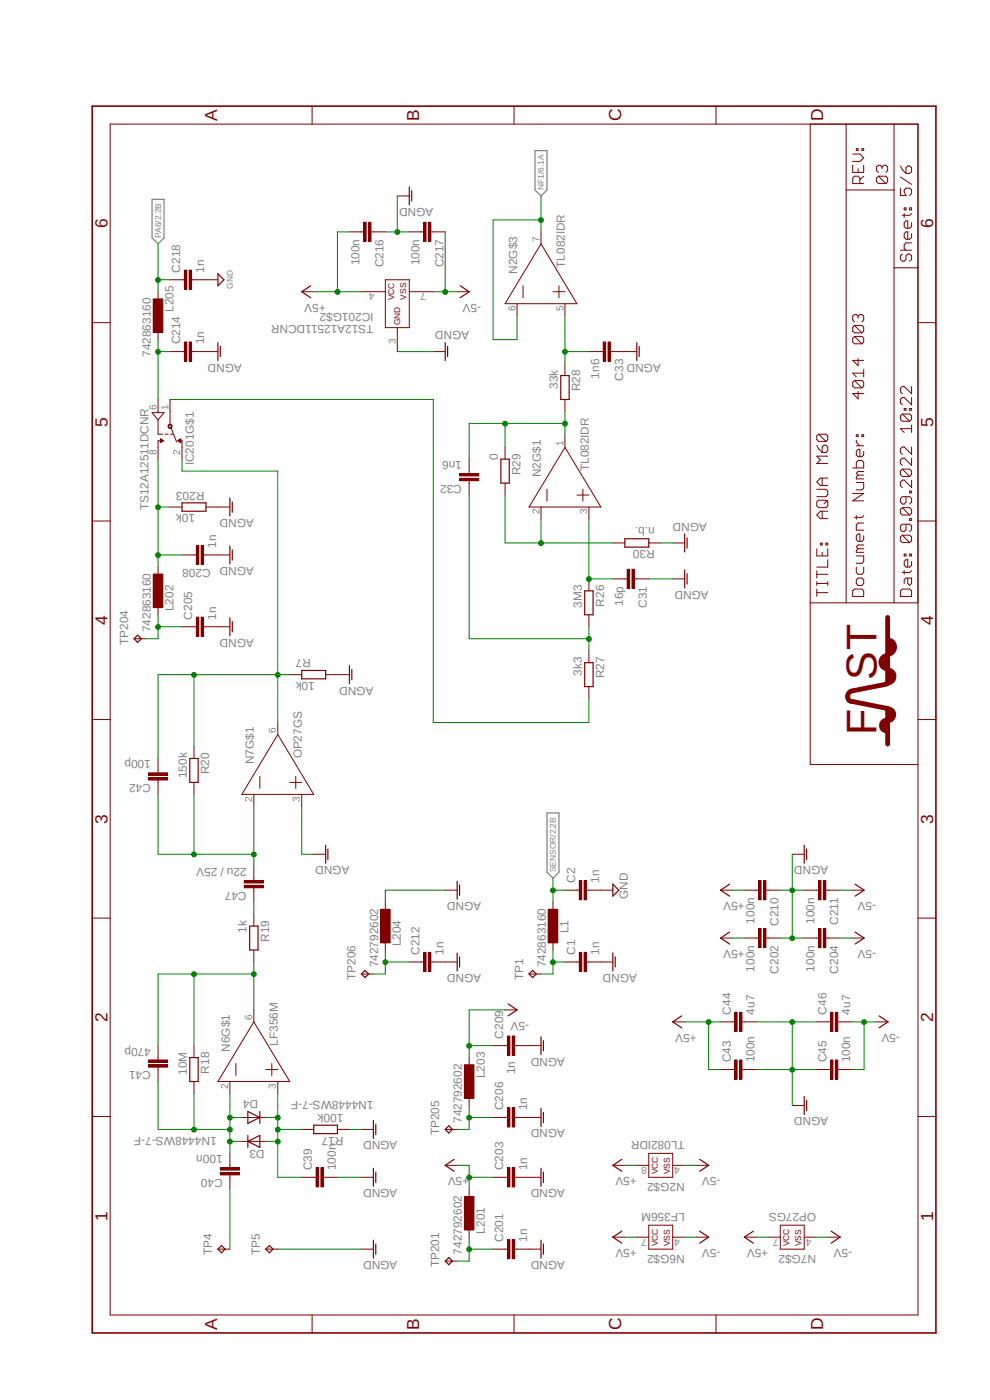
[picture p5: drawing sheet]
<svg xmlns="http://www.w3.org/2000/svg" width="210mm" height="297mm" viewBox="0 0 210 297" stroke-linecap="round" stroke-linejoin="round" font-family="sans-serif">
<defs><g id="words">
<text font-size="9.1" fill="#800000" x="186" y="155.8" transform="rotate(-90 186 155.8)">F ST</text>
<g font-size="3.7" fill="#800000">
<text x="46.1" y="25.7" transform="rotate(-90 46.1 25.7)">A</text>
<text x="88.9" y="25.7" transform="rotate(-90 88.9 25.7)">B</text>
<text x="131.8" y="25.7" transform="rotate(-90 131.8 25.7)">C</text>
<text x="174.6" y="25.7" transform="rotate(-90 174.6 25.7)">D</text>
<text x="22.8" y="48.4" transform="rotate(-90 22.8 48.4)">6</text>
<text x="198" y="48.4" transform="rotate(-90 198 48.4)">6</text>
<text x="22.8" y="90.5" transform="rotate(-90 22.8 90.5)">5</text>
<text x="198" y="90.5" transform="rotate(-90 198 90.5)">5</text>
<text x="22.8" y="132.6" transform="rotate(-90 22.8 132.6)">4</text>
<text x="198" y="132.6" transform="rotate(-90 198 132.6)">4</text>
<text x="22.8" y="174.7" transform="rotate(-90 22.8 174.7)">3</text>
<text x="198" y="174.7" transform="rotate(-90 198 174.7)">3</text>
<text x="22.8" y="216.8" transform="rotate(-90 22.8 216.8)">2</text>
<text x="198" y="216.8" transform="rotate(-90 198 216.8)">2</text>
<text x="22.8" y="259" transform="rotate(-90 22.8 259)">1</text>
<text x="198" y="259" transform="rotate(-90 198 259)">1</text>
<text x="46.1" y="282.1" transform="rotate(-90 46.1 282.1)">A</text>
<text x="88.9" y="282.1" transform="rotate(-90 88.9 282.1)">B</text>
<text x="131.8" y="282.2" transform="rotate(-90 131.8 282.2)">C</text>
<text x="174.6" y="282.2" transform="rotate(-90 174.6 282.2)">D</text>
</g>
<g font-size="2.5" fill="#808080">
<text x="91.9" y="44.1" transform="rotate(-180 91.9 44.1)">AGND</text>
<text x="38.2" y="57.8" transform="rotate(-90 38.2 57.8)">C218</text>
<text x="43.3" y="57.8" transform="rotate(-90 43.3 57.8)">1n</text>
<text x="76.3" y="56.3" transform="rotate(-90 76.3 56.3)">100n</text>
<text x="81.4" y="56.7" transform="rotate(-90 81.4 56.7)">C216</text>
<text x="89" y="56.3" transform="rotate(-90 89 56.3)">100n</text>
<text x="94.1" y="56.7" transform="rotate(-90 94.1 56.7)">C217</text>
<text x="109.7" y="58.1" transform="rotate(-90 109.7 58.1)">N2G$3</text>
<text x="119.8" y="56.8" transform="rotate(-90 119.8 56.8)">TL082IDR</text>
<text x="69.1" y="64.4" transform="rotate(-180 69.1 64.4)">+5V</text>
<text x="102.1" y="64.4" transform="rotate(-180 102.1 64.4)">-5V</text>
<text x="36.8" y="66.2" transform="rotate(-90 36.8 66.2)">L205</text>
<text x="79.2" y="69" transform="rotate(-180 79.2 69)">TS12A12511DCNR</text>
<text x="79.2" y="66.5" transform="rotate(-180 79.2 66.5)">IC201G$2</text>
<text x="99.5" y="70.3" transform="rotate(-180 99.5 70.3)">AGND</text>
<text x="32" y="75.7" transform="rotate(-90 32 75.7)">742863160</text>
<text x="38.2" y="73.1" transform="rotate(-90 38.2 73.1)">C214</text>
<text x="43.3" y="73.1" transform="rotate(-90 43.3 73.1)">1n</text>
<text x="51.3" y="77.1" transform="rotate(-180 51.3 77.1)">AGND</text>
<text x="140.2" y="77.1" transform="rotate(-180 140.2 77.1)">AGND</text>
<text x="118.3" y="82.5" transform="rotate(-90 118.3 82.5)">33k</text>
<text x="123.1" y="83" transform="rotate(-90 123.1 83)">R28</text>
<text x="127.1" y="80.3" transform="rotate(-90 127.1 80.3)">1n6</text>
<text x="132.2" y="80.7" transform="rotate(-90 132.2 80.7)">C33</text>
<text x="41.1" y="98.7" transform="rotate(-90 41.1 98.7)">IC201G$1</text>
<text x="98" y="97.8" transform="rotate(-180 98 97.8)">1n6</text>
<text x="105.6" y="97.6" transform="rotate(-90 105.6 97.6)">0</text>
<text x="110.4" y="100.8" transform="rotate(-90 110.4 100.8)">R29</text>
<text x="114.8" y="101.2" transform="rotate(-90 114.8 101.2)">N2G$1</text>
<text x="124.9" y="99.9" transform="rotate(-90 124.9 99.9)">TL082IDR</text>
<text x="43.3" y="104.3" transform="rotate(-180 43.3 104.3)">R203</text>
<text x="98" y="102.9" transform="rotate(-180 98 102.9)">C32</text>
<text x="31.5" y="108.2" transform="rotate(-90 31.5 108.2)">TS12A12511DCNR</text>
<text x="41.4" y="109.1" transform="rotate(-180 41.4 109.1)">10k</text>
<text x="53.8" y="110.1" transform="rotate(-180 53.8 110.1)">AGND</text>
<text x="138.9" y="111.9" transform="rotate(-180 138.9 111.9)">n.b.</text>
<text x="149.9" y="110.9" transform="rotate(-180 149.9 110.9)">AGND</text>
<text x="45.8" y="116.2" transform="rotate(-90 45.8 116.2)">1n</text>
<text x="138.9" y="116.7" transform="rotate(-180 138.9 116.7)">R30</text>
<text x="44.7" y="120.7" transform="rotate(-180 44.7 120.7)">C208</text>
<text x="53.8" y="120.3" transform="rotate(-180 53.8 120.3)">AGND</text>
<text x="150.3" y="125.3" transform="rotate(-180 150.3 125.3)">AGND</text>
<text x="36.8" y="129.7" transform="rotate(-90 36.8 129.7)">L202</text>
<text x="40.8" y="131.4" transform="rotate(-90 40.8 131.4)">C205</text>
<text x="45.8" y="131.4" transform="rotate(-90 45.8 131.4)">1n</text>
<text x="123.4" y="128.9" transform="rotate(-90 123.4 128.9)">3M3</text>
<text x="128.2" y="128.7" transform="rotate(-90 128.2 128.7)">R26</text>
<text x="132.2" y="128.5" transform="rotate(-90 132.2 128.5)">16p</text>
<text x="137.2" y="128.9" transform="rotate(-90 137.2 128.9)">C31</text>
<text x="27.2" y="136.8" transform="rotate(-90 27.2 136.8)">TP204</text>
<text x="32" y="134.1" transform="rotate(-90 32 134.1)">742863160</text>
<text x="53.8" y="135.5" transform="rotate(-180 53.8 135.5)">AGND</text>
<text x="66" y="139.9" transform="rotate(-180 66 139.9)">R7</text>
<text x="123.4" y="143.4" transform="rotate(-90 123.4 143.4)">3k3</text>
<text x="128.2" y="143.9" transform="rotate(-90 128.2 143.9)">R27</text>
<text x="66.8" y="144.7" transform="rotate(-180 66.8 144.7)">10k</text>
<text x="79.2" y="145.7" transform="rotate(-180 79.2 145.7)">AGND</text>
<text x="32" y="161.3" transform="rotate(-180 32 161.3)">100p</text>
<text x="64" y="160.9" transform="rotate(-90 64 160.9)">OP27GS</text>
<text x="32" y="166.4" transform="rotate(-180 32 166.4)">C42</text>
<text x="39.6" y="165.1" transform="rotate(-90 39.6 165.1)">150k</text>
<text x="44.4" y="164.3" transform="rotate(-90 44.4 164.3)">R20</text>
<text x="53.8" y="162.2" transform="rotate(-90 53.8 162.2)">N7G$1</text>
<text x="52.3" y="184.2" transform="rotate(-180 52.3 184.2)">22u / 25V</text>
<text x="74.1" y="183.8" transform="rotate(-180 74.1 183.8)">AGND</text>
<text x="175.7" y="183.8" transform="rotate(-180 175.7 183.8)">AGND</text>
<text x="52.3" y="189.2" transform="rotate(-180 52.3 189.2)">C47</text>
<text x="102.1" y="191.4" transform="rotate(-180 102.1 191.4)">AGND</text>
<text x="122" y="187.3" transform="rotate(-90 122 187.3)">C2</text>
<text x="127.1" y="187.3" transform="rotate(-90 127.1 187.3)">1n</text>
<text x="133.2" y="190.8" transform="rotate(-90 133.2 190.8)">GND</text>
<text x="157.9" y="191.4" transform="rotate(-180 157.9 191.4)">+5V</text>
<text x="185.8" y="191.4" transform="rotate(-180 185.8 191.4)">-5V</text>
<text x="52.3" y="197.9" transform="rotate(-90 52.3 197.9)">1k</text>
<text x="120.6" y="198" transform="rotate(-90 120.6 198)">L1</text>
<text x="160.1" y="196" transform="rotate(-90 160.1 196)">100n</text>
<text x="165.1" y="196.4" transform="rotate(-90 165.1 196.4)">C210</text>
<text x="172.8" y="196" transform="rotate(-90 172.8 196)">100n</text>
<text x="177.8" y="196.2" transform="rotate(-90 177.8 196.2)">C211</text>
<text x="57.1" y="199.8" transform="rotate(-90 57.1 199.8)">R19</text>
<text x="85" y="200.8" transform="rotate(-90 85 200.8)">L204</text>
<text x="89" y="202.6" transform="rotate(-90 89 202.6)">C212</text>
<text x="94.1" y="202.6" transform="rotate(-90 94.1 202.6)">1n</text>
<text x="122" y="202.6" transform="rotate(-90 122 202.6)">C1</text>
<text x="127.1" y="202.6" transform="rotate(-90 127.1 202.6)">1n</text>
<text x="157.9" y="201.5" transform="rotate(-180 157.9 201.5)">+5V</text>
<text x="185.8" y="201.5" transform="rotate(-180 185.8 201.5)">-5V</text>
<text x="75.4" y="207.9" transform="rotate(-90 75.4 207.9)">TP206</text>
<text x="80.2" y="205.2" transform="rotate(-90 80.2 205.2)">742792602</text>
<text x="102.1" y="206.6" transform="rotate(-180 102.1 206.6)">AGND</text>
<text x="111" y="207.9" transform="rotate(-90 111 207.9)">TP1</text>
<text x="115.8" y="205.2" transform="rotate(-90 115.8 205.2)">742863160</text>
<text x="135.1" y="206.6" transform="rotate(-180 135.1 206.6)">AGND</text>
<text x="160.1" y="206.1" transform="rotate(-90 160.1 206.1)">100n</text>
<text x="165.1" y="206.5" transform="rotate(-90 165.1 206.5)">C202</text>
<text x="172.8" y="206.1" transform="rotate(-90 172.8 206.1)">100n</text>
<text x="177.8" y="206.5" transform="rotate(-90 177.8 206.5)">C204</text>
<text x="155" y="215.3" transform="rotate(-90 155 215.3)">C44</text>
<text x="160.1" y="215.3" transform="rotate(-90 160.1 215.3)">4u7</text>
<text x="175.3" y="215.3" transform="rotate(-90 175.3 215.3)">C46</text>
<text x="180.4" y="215.3" transform="rotate(-90 180.4 215.3)">4u7</text>
<text x="58.9" y="221.9" transform="rotate(-90 58.9 221.9)">LF356M</text>
<text x="106.8" y="220.4" transform="rotate(-90 106.8 220.4)">C209</text>
<text x="112.2" y="216.8" transform="rotate(-180 112.2 216.8)">-5V</text>
<text x="147.8" y="219.3" transform="rotate(-180 147.8 219.3)">+5V</text>
<text x="190.9" y="219.3" transform="rotate(-180 190.9 219.3)">-5V</text>
<text x="32" y="222.2" transform="rotate(-180 32 222.2)">470p</text>
<text x="32" y="227.3" transform="rotate(-180 32 227.3)">C41</text>
<text x="44.4" y="227.8" transform="rotate(-90 44.4 227.8)">R18</text>
<text x="48.8" y="223.1" transform="rotate(-90 48.8 223.1)">N6G$1</text>
<text x="109.3" y="227.9" transform="rotate(-90 109.3 227.9)">1n</text>
<text x="119.8" y="224.4" transform="rotate(-180 119.8 224.4)">AGND</text>
<text x="155" y="225.4" transform="rotate(-90 155 225.4)">C43</text>
<text x="160.1" y="225.4" transform="rotate(-90 160.1 225.4)">100n</text>
<text x="175.3" y="225.4" transform="rotate(-90 175.3 225.4)">C45</text>
<text x="180.4" y="225.4" transform="rotate(-90 180.4 225.4)">100n</text>
<text x="39.6" y="228" transform="rotate(-90 39.6 228)">10M</text>
<text x="54.8" y="233.4" transform="rotate(-180 54.8 233.4)">D4</text>
<text x="79.2" y="233.6" transform="rotate(-180 79.2 233.6)">1N4448WS-7-F</text>
<text x="102.8" y="228.7" transform="rotate(-90 102.8 228.7)">L203</text>
<text x="72.9" y="236.3" transform="rotate(-180 72.9 236.3)">100k</text>
<text x="98" y="238.3" transform="rotate(-90 98 238.3)">742792602</text>
<text x="106.8" y="235.5" transform="rotate(-90 106.8 235.5)">C206</text>
<text x="111.8" y="235.5" transform="rotate(-90 111.8 235.5)">1n</text>
<text x="119.8" y="239.6" transform="rotate(-180 119.8 239.6)">AGND</text>
<text x="175.7" y="237.1" transform="rotate(-180 175.7 237.1)">AGND</text>
<text x="46" y="241.3" transform="rotate(-180 46 241.3)">1N4448WS-7-F</text>
<text x="47.2" y="245.1" transform="rotate(-180 47.2 245.1)">100n</text>
<text x="56.1" y="244.1" transform="rotate(-180 56.1 244.1)">D3</text>
<text x="72.9" y="241.1" transform="rotate(-180 72.9 241.1)">R17</text>
<text x="84.3" y="242.1" transform="rotate(-180 84.3 242.1)">AGND</text>
<text x="93.2" y="240.9" transform="rotate(-90 93.2 240.9)">TP205</text>
<text x="145.2" y="242.1" transform="rotate(-180 145.2 242.1)">TL082IDR</text>
<text x="47.2" y="250.1" transform="rotate(-180 47.2 250.1)">C40</text>
<text x="66.2" y="248.2" transform="rotate(-90 66.2 248.2)">C39</text>
<text x="71.2" y="248.2" transform="rotate(-90 71.2 248.2)">100n</text>
<text x="99.5" y="249.8" transform="rotate(-180 99.5 249.8)">+5V</text>
<text x="106.8" y="248.2" transform="rotate(-90 106.8 248.2)">C203</text>
<text x="111.8" y="248.2" transform="rotate(-90 111.8 248.2)">1n</text>
<text x="135.1" y="249.8" transform="rotate(-180 135.1 249.8)">+5V</text>
<text x="145.2" y="251" transform="rotate(-180 145.2 251)">N2G$2</text>
<text x="152.9" y="249.8" transform="rotate(-180 152.9 249.8)">-5V</text>
<text x="84.3" y="252.3" transform="rotate(-180 84.3 252.3)">AGND</text>
<text x="119.8" y="252.3" transform="rotate(-180 119.8 252.3)">AGND</text>
<text x="145.2" y="257.4" transform="rotate(-180 145.2 257.4)">LF356M</text>
<text x="173.1" y="257.4" transform="rotate(-180 173.1 257.4)">OP27GS</text>
<text x="102.8" y="261.7" transform="rotate(-90 102.8 261.7)">L201</text>
<text x="106.8" y="263.5" transform="rotate(-90 106.8 263.5)">C201</text>
<text x="111.8" y="263.5" transform="rotate(-90 111.8 263.5)">1n</text>
<text x="45" y="266.3" transform="rotate(-90 45 266.3)">TP4</text>
<text x="55.1" y="266.3" transform="rotate(-90 55.1 266.3)">TP5</text>
<text x="84.3" y="267.5" transform="rotate(-180 84.3 267.5)">AGND</text>
<text x="93.2" y="268.8" transform="rotate(-90 93.2 268.8)">TP201</text>
<text x="98" y="266.1" transform="rotate(-90 98 266.1)">742792602</text>
<text x="119.8" y="267.5" transform="rotate(-180 119.8 267.5)">AGND</text>
<text x="135.1" y="265" transform="rotate(-180 135.1 265)">+5V</text>
<text x="145.2" y="266.3" transform="rotate(-180 145.2 266.3)">N6G$2</text>
<text x="152.9" y="265" transform="rotate(-180 152.9 265)">-5V</text>
<text x="163" y="265" transform="rotate(-180 163 265)">+5V</text>
<text x="173.1" y="266.3" transform="rotate(-180 173.1 266.3)">N7G$2</text>
<text x="180.8" y="265" transform="rotate(-180 180.8 265)">-5V</text>
</g>
<g font-size="2.1" fill="#808080">
<text x="114.4" y="51.4" transform="rotate(-90 114.4 51.4)">7</text>
<text x="79.4" y="62.2" transform="rotate(-180 79.4 62.2)">4</text>
<text x="90.3" y="62.2" transform="rotate(-180 90.3 62.2)">7</text>
<text x="109.3" y="66" transform="rotate(-90 109.3 66)">6</text>
<text x="119.5" y="66" transform="rotate(-90 119.5 66)">5</text>
<text x="83.9" y="73" transform="rotate(-90 83.9 73)">3</text>
<text x="33.2" y="86.9" transform="rotate(-90 33.2 86.9)">6</text>
<text x="35.7" y="86.9" transform="rotate(-90 35.7 86.9)">1</text>
<text x="119.5" y="94.5" transform="rotate(-90 119.5 94.5)">1</text>
<text x="33.2" y="96.4" transform="rotate(-90 33.2 96.4)">8</text>
<text x="38.2" y="96.4" transform="rotate(-90 38.2 96.4)">2</text>
<text x="114.4" y="109.1" transform="rotate(-90 114.4 109.1)">2</text>
<text x="124.5" y="109.1" transform="rotate(-90 124.5 109.1)">3</text>
<text x="58.5" y="155.5" transform="rotate(-90 58.5 155.5)">6</text>
<text x="53.5" y="170.1" transform="rotate(-90 53.5 170.1)">2</text>
<text x="63.6" y="170.1" transform="rotate(-90 63.6 170.1)">3</text>
<text x="53.5" y="216.4" transform="rotate(-90 53.5 216.4)">6</text>
<text x="48.4" y="231" transform="rotate(-90 48.4 231)">2</text>
<text x="58.5" y="231" transform="rotate(-90 58.5 231)">3</text>
<text x="137.2" y="247.6" transform="rotate(-180 137.2 247.6)">8</text>
<text x="144.2" y="247.6" transform="rotate(-180 144.2 247.6)">4</text>
<text x="137.2" y="262.9" transform="rotate(-180 137.2 262.9)">7</text>
<text x="144.2" y="262.9" transform="rotate(-180 144.2 262.9)">4</text>
<text x="165.2" y="262.9" transform="rotate(-180 165.2 262.9)">7</text>
<text x="172.2" y="262.9" transform="rotate(-180 172.2 262.9)">4</text>
</g>
<g font-size="1.8" fill="#808080">
<text x="115.4" y="40.3" transform="rotate(-90 115.4 40.3)">NF1/6.1A</text>
<text x="34.2" y="50.5" transform="rotate(-90 34.2 50.5)">PA6/2.2B</text>
<text x="49.4" y="61.3" transform="rotate(-90 49.4 61.3)">GND</text>
<text x="117.9" y="185" transform="rotate(-90 117.9 185)">SENSOR/2.2B</text>
</g>
<g font-size="1.8" fill="#800000">
<text x="83.7" y="63.7" transform="rotate(-90 83.7 63.7)">VCC</text>
<text x="86.2" y="63.5" transform="rotate(-90 86.2 63.5)">VSS</text>
<text x="84.9" y="69" transform="rotate(-90 84.9 69)">GND</text>
<text x="139.5" y="249.1" transform="rotate(-90 139.5 249.1)">VCC</text>
<text x="142.1" y="249.1" transform="rotate(-90 142.1 249.1)">VSS</text>
<text x="139.5" y="264.4" transform="rotate(-90 139.5 264.4)">VCC</text>
<text x="142.1" y="264.4" transform="rotate(-90 142.1 264.4)">VSS</text>
<text x="167.4" y="264.4" transform="rotate(-90 167.4 264.4)">VCC</text>
<text x="170" y="264.4" transform="rotate(-90 170 264.4)">VSS</text>
</g>
</g></defs>
<path d="M19.2 22.2l179.9 261.1M199.1 22.2l-179.9 261.1" fill="none" stroke="#fff" stroke-width=".21"/>
<path d="M113.5 32h2.5v8.3l-1.2 1.3-1.3-1.3zM32.3 42.3h2.5v8.2l-1.3 1.2-1.2-1.2zM116 172.5h2.6v12.5l-1.3 1.3-1.3-1.3z" fill="none" stroke="#808080" stroke-width=".25"/>
<path d="M47 264.2l.8 .8-.8 .8-.8-.8zM57.1 264.2l.8 .8-.8 .8-.7-.8z" fill="none" stroke="#800000" stroke-width=".25"/>
<path d="M66.5 249.8h.6M68.6 249.8h.5M46.2 265h2.6M56.4 265h2.5" fill="none" stroke="#800000" stroke-width=".21"/>
<path d="M68.1 247.7h.5v4.1h-.5z" fill-rule="evenodd" fill="#800000"/>
<path d="M68.1 247.7h.5v4.1h-.5z" fill="none" stroke="#800000" stroke-width=".21"/>
<path d="M67.1 247.7h.5v4.1h-.5z" fill-rule="evenodd" fill="#800000"/>
<path d="M64 239.6h2.5M71.6 239.6h2.5M48.8 247.2v.5M48.8 249.3v.5M64 249.8h2.5M67.1 247.7h.5v4.1h-.5zM69.1 249.8h2.5" fill="none" stroke="#800000" stroke-width=".21"/>
<path d="M66.5 238.7h5.1v1.8h-5.1z" fill="none" stroke="#800000" stroke-width=".25"/>
<path d="M46.7 247.7h4.1v.5h-4.1z" fill-rule="evenodd" fill="#800000"/>
<path d="M46.7 247.7h4.1v.5h-4.1z" fill="none" stroke="#800000" stroke-width=".21"/>
<path d="M46.7 248.8h4.1v.5h-4.1z" fill-rule="evenodd" fill="#800000"/>
<path d="M33.5 224.4v.5M33.5 226.4v.5M41.1 221.8v2.6M41.1 229.4v2.6M46.7 248.8h4.1v.5h-4.1zM48.8 244.7v2.5M48.8 249.8v2.5" fill="none" stroke="#800000" stroke-width=".21"/>
<path d="M40.3 224.4h1.7v5h-1.7z" fill="none" stroke="#800000" stroke-width=".25"/>
<path d="M31.5 224.9h4.1v.5h-4.1z" fill-rule="evenodd" fill="#800000"/>
<path d="M31.5 224.9h4.1v.5h-4.1z" fill="none" stroke="#800000" stroke-width=".21"/>
<path d="M31.5 225.9h4.1v.5h-4.1z" fill-rule="evenodd" fill="#800000"/>
<path d="M41.1 158.4v2.5M33.5 163.4v.6M33.5 165.5v.5M41.1 166v2.5M53.8 193.9v2.6M53.8 201.5v2.6M31.5 225.9h4.1v.5h-4.1zM33.5 221.8v2.6M33.5 226.9v2.5M51.3 237.1h5.1M51.3 242.1h5.1" fill="none" stroke="#800000" stroke-width=".21"/>
<path d="M40.3 160.9h1.7v5.1h-1.7zM53 196.5h1.7v5h-1.7zM52.6 235.8l2.5 1.3-2.5 1.2zM55.1 235.8v2.5M52.6 242.1l2.5-1.2v2.5zM52.6 240.9v2.5" fill="none" stroke="#800000" stroke-width=".25"/>
<path d="M31.5 164h4.1v.5h-4.1z" fill-rule="evenodd" fill="#800000"/>
<path d="M31.5 164h4.1v.5h-4.1z" fill="none" stroke="#800000" stroke-width=".21"/>
<path d="M31.5 165h4.1v.5h-4.1z" fill-rule="evenodd" fill="#800000"/>
<path d="M31.5 165h4.1v.5h-4.1zM33.5 160.9v2.5M33.5 166v2.5M155.4 226.9h.5M157.4 226.9h.5" fill="none" stroke="#800000" stroke-width=".21"/>
<path d="M156.9 224.9h.5v4h-.5z" fill-rule="evenodd" fill="#800000"/>
<path d="M156.9 224.9h.5v4h-.5z" fill="none" stroke="#800000" stroke-width=".21"/>
<path d="M155.9 224.9h.5v4h-.5z" fill-rule="evenodd" fill="#800000"/>
<path d="M155.4 216.8h.5M157.4 216.8h.5M152.9 226.9h2.5M155.9 224.9h.5v4h-.5zM157.9 226.9h2.5" fill="none" stroke="#800000" stroke-width=".21"/>
<path d="M156.9 214.8h.5v4h-.5z" fill-rule="evenodd" fill="#800000"/>
<path d="M156.9 214.8h.5v4h-.5z" fill="none" stroke="#800000" stroke-width=".21"/>
<path d="M155.9 214.8h.5v4h-.5z" fill-rule="evenodd" fill="#800000"/>
<path d="M152.9 216.8h2.5M155.9 214.8h.5v4h-.5zM157.9 216.8h2.5M175.7 226.9h.5M177.7 226.9h.5" fill="none" stroke="#800000" stroke-width=".21"/>
<path d="M177.2 224.9h.5v4h-.5z" fill-rule="evenodd" fill="#800000"/>
<path d="M177.2 224.9h.5v4h-.5z" fill="none" stroke="#800000" stroke-width=".21"/>
<path d="M176.2 224.9h.5v4h-.5z" fill-rule="evenodd" fill="#800000"/>
<path d="M175.7 216.8h.5M177.7 216.8h.5M173.1 226.9h2.6M176.2 224.9h.5v4h-.5zM178.2 226.9h2.6" fill="none" stroke="#800000" stroke-width=".21"/>
<path d="M177.2 214.8h.5v4h-.5z" fill-rule="evenodd" fill="#800000"/>
<path d="M177.2 214.8h.5v4h-.5z" fill="none" stroke="#800000" stroke-width=".21"/>
<path d="M176.2 214.8h.5v4h-.5z" fill-rule="evenodd" fill="#800000"/>
<g fill="none" stroke="#800000" stroke-width=".21">
<path d="M23.4 26.3h171.3v252.7h-171.3zM66.2 22.5v3.8M109.1 22.5v3.8M151.9 22.5v3.8M171.9 26.3v135.9h22.8M179.5 26.3v101.6M180.9 35.1v1.5h2.3v-1.5M180.9 32.7h1.5l.8 .8-.8 .7h-1.5M181.7 31.5h.3v.4h-.3zM182 35.8v.8M182.4 38.9v-1.1l-.4-.4h-.7l-.4 .4v1.1h2.3M182.8 31.5h.4v.4h-.4z"/>
<path d="M183.2 37.4l-.8 .7M186.4 37.4l-.5 .4v.7l.5 .4h1.5M186.4 37.4h1.5l.4 .4v.7l-.4 .4M186.4 37.4l1.5 1.5M187.1 35.4l-.4-.3h-.3l-.5 .3v.8l.5 .4M187.1 35.4l.4-.3h.4l.4 .3v.8l-.4 .4M187.1 35.4v.4M189.7 26.3v101.6M191 39.9v1.6h1.2l-.4-.8v-.4l.4-.4h.8l.4 .4v.8l-.4 .4M191 37.5l2.4 1.6M191 35.2l.4 .8 .8 .8M192.2 35.6l.4-.4h.4l.4 .4v.8l-.4 .4h-.8z"/>
<path d="M179.5 40.3h10.2M189.7 56.8h5M191 53.1h2.4M191.4 53.9l-.4 .4v.7l.4 .4h.4l.4-.4v-.7l.4-.4h.4l.4 .4v.7l-.4 .4M191.8 44.1h.4v.4h-.4zM191.8 45.3v.8M193 44.1h.4v.4h-.4zM193.4 47.2v.8l-.4 .4h-.8l-.4-.4v-.8l.4-.3h.4v1.5M193.4 49.6v.8l-.4 .4h-.8l-.4-.4v-.8l.4-.4h.4v1.6M193.4 51.5h-1.2l-.4 .4v.8l.4 .4M193.4 45.3l-.4 .4h-1.6M19.6 68.5h3.8"/>
<path d="M181.3 69l-.4 .4v.8l.4 .4h1.5M181.3 71.4l-.4 .4v.8l.4 .3h1.5M181.3 69h1.5l.4 .4v.8l-.4 .4M181.3 71.4h1.5l.4 .4v.8l-.4 .3M181.3 71.4l1.5 1.5M181.3 69l1.5 1.6M182 67.1l-.3-.4h-.4l-.4 .4v.8l.4 .4M182 67.1l.4-.4h.4l.4 .4v.8l-.4 .4M182 67.1v.4M182 76.1v1.5l-1.1-1.1h2.3M183.2 78.4v1.6M183.2 79.2h-2.3l.8 .8"/>
<path d="M194.7 68.5h3.8M173.3 94.4l.4 .8 .7 .8M173.7 92.1l-.4 .4v.8l.4 .3h1.5M173.7 92.1h1.5l.4 .4v.8l-.4 .3M173.7 92.1l1.5 1.5M174.4 94.8l.4-.4h.4l.4 .4v.8l-.4 .4h-.8zM175.6 96.8h-2.3l.7 .7-.7 .8h2.3M180.9 99.3h2.3v-1.2l-.4-.4h-.8l-.3 .4v1.2M181.3 80.7l-.4 .4v.8l.4 .4h1.5M181.3 80.7h1.5l.4 .4v.8l-.4 .4M181.3 80.7l1.5 1.6M181.7 92.2h.3v.4h-.3z"/>
<path d="M181.7 93.4v.4l.7 .8M181.7 94.6h1.5M182 83.1v1.5l-1.1-1.1h2.3M182.8 92.2h.4v.4h-.4zM183.2 95.8v.7l-.4 .4h-.8l-.3-.4v-.7l.3-.5h.4v1.6M191.4 87.8h1.6l.4 .4v.8l-.4 .4M191.4 99.5h1.6l.4 .4v.8l-.4 .4M191.4 87.8l-.4 .4v.8l.4 .4h1.6M191.4 99.5l-.4 .4v.8l.4 .4h1.6M191.4 99.5l1.6 1.6M191.4 87.8l1.6 1.6M191.8 86.7h.4v.3h-.4z"/>
<path d="M193 86.7h.4v.3h-.4zM193.4 82v1.5l-1.6-1.5h-.4l-.4 .4v.7l.4 .4M193.4 84.3v1.6l-1.6-1.6h-.4l-.4 .4v.8l.4 .4M193.4 90.2v1.5M193.4 94.8v1.6l-1.6-1.6h-.4l-.4 .4v.8l.4 .4M193.4 97.2v1.5l-1.6-1.5h-.4l-.4 .4v.7l.4 .4M193.4 90.9h-2.4l.8 .8M19.6 110.5h3.8M173.3 116.4v1.5h2.3v-1.5M173.3 103.8h1.9l.4 .4v.7l-.4 .5h-1.9M173.7 106.1h1.5l.4 .4v.8l-.4 .4h-1.5l-.4-.4v-.8zM174 115.2h.4v.4h-.4z"/>
<path d="M174.4 101.4v1.6M174.4 108.5v1.5M174.4 117.2v.7M175.2 115.2h.4v.4h-.4zM175.6 118.7v1.6h-2.3M175.6 108.5h-1.6l-.7 .8 .7 .7h1.6M175.6 106.1l-.8 .8M175.6 101.4h-1.6l-.7 .8 .7 .8h1.6M180.9 104.7h2.3l-2.3 1.6h2.3M181.7 117.9h1.5v1.2l-.4 .4h-1.1M181.7 102.4h1.5v1.1l-.4 .4h-1.1M181.7 109.4v.8"/>
<path d="M182 100.8l-.3 .4v.4h1.5M182 116.4l-.3 .4v.4h1.5M182 116.4h1.2M182 100.8h1.2M183.2 113.7v.8l-.4 .4h-.8l-.3-.4v-.8l.3-.4h.4v1.6M183.2 111h-1.2l-.3 .3v1.2h1.5M183.2 115.6h-1.2l-.3 .4 .3 .4M183.2 109.4l-.4 .4h-1.5M183.2 100h-1.2l-.3 .4 .3 .4M191.4 107.7h1.6l.4 .4v.8l-.4 .4M191.4 113.5h1.6l.4 .4v.8l-.4 .4M191.4 107.7l-.4 .4v.8l.4 .4h1.6"/>
<path d="M191.4 113.5l-.4 .4v.8l.4 .4h1.6M191.4 113.5l1.6 1.6M191.4 107.7l1.6 1.6M191.8 117.6h.4v.3h-.4zM192.2 105.4v1.1l-.4 .4h-.4l-.4-.4v-.8l.4-.3h1.6l.4 .3v.8l-.4 .4M192.2 111.2v1.2l-.4 .4h-.4l-.4-.4v-.8l.4-.4h1.6l.4 .4v.8l-.4 .4M193 104.2h.4v.4h-.4zM193 110h.4v.4h-.4zM193 117.6h.4v.3h-.4zM193.4 101.9v1.5l-1.6-1.5h-.4l-.4 .3v.8l.4 .4M193.4 119.1v.8l-.4 .4h-.8l-.4-.4v-.8l.4-.4h.4v1.6M194.7 110.5h3.8"/>
<path d="M171.9 127.9h22.8M173.3 125.7h2.3M173.3 121.1v1.5M173.3 123.4v.8M173.3 125v1.5M173.3 123.8h2.3M173.3 121.8h2.3M175.6 123.4v.8M180.9 125.3l.4-.3h1.5l.4 .3v1.2h-2.3zM181.7 120.3v1.2l.3 .3h.8l.4-.3v-1.2M182 122.6h.8l.4 .4v.8l-.4 .4h-.8l-.3-.4v-.8zM191 125.3l.4-.3h1.6l.4 .3v1.2h-2.4z"/>
<path d="M191.8 121.1v.7M192.6 122.6v1.2l.4 .4 .4-.4v-1.2h-1.2l-.4 .4v.8M193.4 121.1l-.4 .4h-1.6M19.6 152.7h3.8M194.7 152.7h3.8M19.6 194.8h3.8M53.8 186.3v.5M53.8 188.3v.5M194.7 194.8h3.8M173.1 216.8h2.6M176.2 214.8h.5v4h-.5zM178.2 216.8h2.6"/>
<path d="M19.6 236.9h3.8M194.7 236.9h3.8M66.2 279v3.8M109.1 279v3.8M151.9 279v3.8M157.9 262.5h2.5M175.7 262.5h2.5"/>
</g>
<path d="M159.8 261.2l-1.9 1.3 1.9 1.2M176.3 261.2l1.9 1.3-1.9 1.2" fill="none" stroke="#800000" stroke-width=".25"/>
<g fill="none" stroke="#800000" stroke-width="1">
<path d="M187.7 139.8v1.6M188.3 139.1a1.4 1.4 0 0 0-1.4 1.4 1.4 1.4 0 0 0 1.4 1.4M188.3 131v13.8M188.5 135.8a1.54 1.54 0 0 1 1.3 1.6 1.54 1.54 0 0 1-1.5 1.4M189 136.5h-.2v1.8M180.9 146.6a1.15 1.15 0 0 0-1.1 1 1.15 1.15 0 0 0 1 1.2h.2M181.1 148.9l6.9 1.3M187.7 153.5v1.3M188 145.2l-6.9 1.3M188.1 150.3h.2M188.1 145.1h.2M188.3 152.8a1.15 1.15 0 0 0-1.3 1 1.15 1.15 0 0 0 1 1.3"/>
<path d="M188.3 152.9a1.27 1.27 0 0 0 1.3-1.3 1.27 1.27 0 0 0-1.3-1.2v7.5M188.5 142.1a1.41 1.41 0 0 1 1.2 1.5 1.41 1.41 0 0 1-1.4 1.3M188.8 143.1v1.3M189 151v1.5"/>
</g>
<path d="M189 136.8v1.2" fill="none" stroke="#800000" stroke-width="1.3"/>
<path d="M19.6 22.5h178.9v260.3h-178.9z" fill="none" stroke="#800000" stroke-width=".34"/>
<path d="M51.8 186.8h4.1v.5h-4.1z" fill-rule="evenodd" fill="#800000"/>
<path d="M51.8 186.8h4.1v.5h-4.1z" fill="none" stroke="#800000" stroke-width=".21"/>
<path d="M51.8 187.8h4.1v.5h-4.1z" fill-rule="evenodd" fill="#800000"/>
<path d="M32.3 87.5h2.5l-1.3 1.6zM33.5 87.3v.2M33.5 89.1v3h1M34 93.5h-.5v1.4M35.1 92.1h.6M36.1 87.3v2.8M36.2 92.1h.6M36.3 90.8l1.2 3M38.4 93.5h.2v1.4M51.8 187.8h4.1v.5h-4.1zM53.8 183.8v2.5M53.8 188.8v2.6" fill="none" stroke="#800000" stroke-width=".21"/>
<path d="M35.8 90.1l.3-.1 .4 .3-.2 .5-.2 .1-.3-.3v-.3l.3-.2 .3 .2-.3 .6-.5-.3z" fill-rule="evenodd" fill="#800000"/>
<g fill="none" stroke="#800000" stroke-width=".21">
<path d="M81.7 59.4h5.1v10.1h-5.1zM76.7 61.9h5M84.3 69.5v5.1M86.8 61.9h5.1M91.9 74.6h2.5M33.5 84.8v2.5M33.5 94.9v2.5M34 93.1l.7 .4-.7 .4zM34.1 93.2v.6M34.2 93.2v.6M34.3 93.3v.4M34.4 93.3v.3"/>
<path d="M34.5 93.4v.2M34.6 93.4v.2M34.7 93.5h.1M35.8 90.1l.3-.1 .4 .3-.2 .5-.2 .1-.3-.3v-.3l.3-.2 .3 .2-.3 .6-.5-.3zM36.1 84.8v2.5M37.7 93.5l.7-.4v.8zM37.8 93.5h.1M37.8 93.4v.2M37.9 93.3v.3M38 93.3v.4M38.1 93.3v.4M38.2 93.2v.6"/>
<path d="M38.3 93.1v.8M38.6 94.9v2.5M36.1 107.6h2.5M43.7 107.6h5.1"/>
</g>
<path d="M94.4 72.7v3.8M95 73.5v2.1M38.6 106.7h5.1v1.8h-5.1zM48.8 105.7v3.8M49.3 106.5v2.2" fill="none" stroke="#800000" stroke-width=".25"/>
<path d="M32.5 121.8h2v7.1h-2z" fill-rule="evenodd" fill="#800000"/>
<path d="M32.5 121.8h2v7.1h-2zM33.5 120.3v2.5M33.5 127.9v2.5M41.1 133h.6M43.2 133h.5" fill="none" stroke="#800000" stroke-width=".21"/>
<path d="M42.7 130.9h.5v4.1h-.5z" fill-rule="evenodd" fill="#800000"/>
<path d="M42.7 130.9h.5v4.1h-.5z" fill="none" stroke="#800000" stroke-width=".21"/>
<path d="M41.7 130.9h.5v4.1h-.5z" fill-rule="evenodd" fill="#800000"/>
<path d="M41.1 117.7h.6M43.2 117.7h.5M38.6 133h2.5M41.7 130.9h.5v4.1h-.5zM43.7 133h2.5" fill="none" stroke="#800000" stroke-width=".21"/>
<path d="M42.7 115.7h.5v4.1h-.5z" fill-rule="evenodd" fill="#800000"/>
<path d="M42.7 115.7h.5v4.1h-.5z" fill="none" stroke="#800000" stroke-width=".21"/>
<path d="M41.7 115.7h.5v4.1h-.5z" fill-rule="evenodd" fill="#800000"/>
<path d="M38.6 117.7h2.5M41.7 115.7h.5v4.1h-.5zM43.7 117.7h5.1M28.4 135.5h2.6M46.2 133h2.6M76.7 206.6h2.5M94.4 239.6h2.6M94.4 267.5h2.6" fill="none" stroke="#800000" stroke-width=".21"/>
<path d="M48.8 115.8v3.8M49.3 116.7v2.1M28.4 135.5l.8-.8 .8 .8-.8 .8zM48.8 131.1v3.8M49.3 131.9v2.2M77.4 205.9l.8 .7-.8 .8-.7-.8zM95.2 238.8l.8 .8-.8 .8-.8-.8zM95.2 266.8l.8 .7-.8 .8-.8-.8z" fill="none" stroke="#800000" stroke-width=".25"/>
<path d="M98.5 253.8h2v7.1h-2z" fill-rule="evenodd" fill="#800000"/>
<path d="M98.5 253.8h2v7.1h-2zM99.5 252.3v2.5M99.5 259.9v2.6M107.1 265h.6M109.2 265h.5" fill="none" stroke="#800000" stroke-width=".21"/>
<path d="M108.7 263h.5v4h-.5z" fill-rule="evenodd" fill="#800000"/>
<path d="M108.7 263h.5v4h-.5z" fill="none" stroke="#800000" stroke-width=".21"/>
<path d="M107.7 263h.5v4h-.5z" fill-rule="evenodd" fill="#800000"/>
<path d="M107.1 249.8h.6M109.2 249.8h.5M104.6 265h2.5M107.7 263h.5v4h-.5zM109.7 265h2.5" fill="none" stroke="#800000" stroke-width=".21"/>
<path d="M108.7 247.7h.5v4.1h-.5z" fill-rule="evenodd" fill="#800000"/>
<path d="M108.7 247.7h.5v4.1h-.5z" fill="none" stroke="#800000" stroke-width=".21"/>
<path d="M107.7 247.7h.5v4.1h-.5z" fill-rule="evenodd" fill="#800000"/>
<path d="M104.6 249.8h2.5M107.7 247.7h.5v4.1h-.5zM109.7 249.8h5.1M112.2 265h2.6" fill="none" stroke="#800000" stroke-width=".21"/>
<path d="M114.8 247.9v3.8M115.3 248.7v2.2M114.8 263.1v3.8M115.3 263.9v2.2" fill="none" stroke="#800000" stroke-width=".25"/>
<path d="M98.5 225.9h2v7.1h-2z" fill-rule="evenodd" fill="#800000"/>
<path d="M98.5 225.9h2v7.1h-2zM99.5 224.4v2.5M99.5 232v2.5M107.1 237.1h.6M109.2 237.1h.5" fill="none" stroke="#800000" stroke-width=".21"/>
<path d="M108.7 235h.5v4.1h-.5z" fill-rule="evenodd" fill="#800000"/>
<path d="M108.7 235h.5v4.1h-.5z" fill="none" stroke="#800000" stroke-width=".21"/>
<path d="M107.7 235h.5v4.1h-.5z" fill-rule="evenodd" fill="#800000"/>
<path d="M104.6 237.1h2.5M107.1 221.8h.6M107.7 235h.5v4.1h-.5zM109.2 221.8h.5M109.7 237.1h2.5" fill="none" stroke="#800000" stroke-width=".21"/>
<path d="M108.7 219.8h.5v4.1h-.5z" fill-rule="evenodd" fill="#800000"/>
<path d="M108.7 219.8h.5v4.1h-.5z" fill="none" stroke="#800000" stroke-width=".21"/>
<path d="M107.7 219.8h.5v4.1h-.5z" fill-rule="evenodd" fill="#800000"/>
<path d="M107.7 219.8h.5v4.1h-.5zM104.6 221.8h2.5M109.7 221.8h5.1M112.2 237.1h2.6" fill="none" stroke="#800000" stroke-width=".21"/>
<path d="M114.8 220v3.7M114.8 235.2v3.8M115.3 220.8v2.1M115.3 236v2.2" fill="none" stroke="#800000" stroke-width=".25"/>
<path d="M80.7 192.9h2.1v7.1h-2.1z" fill-rule="evenodd" fill="#800000"/>
<path d="M80.7 192.9h2.1v7.1h-2.1zM81.7 191.4v2.5M81.7 199v2.5M89.4 204.1h.5M91.4 204.1h.5" fill="none" stroke="#800000" stroke-width=".21"/>
<path d="M90.9 202.1h.5v4h-.5z" fill-rule="evenodd" fill="#800000"/>
<path d="M90.9 202.1h.5v4h-.5z" fill="none" stroke="#800000" stroke-width=".21"/>
<path d="M89.9 202.1h.5v4h-.5z" fill-rule="evenodd" fill="#800000"/>
<path d="M76.7 49.2h.5M78.7 49.2h.5M94.4 188.8h2.6M86.8 204.1h2.6M89.9 202.1h.5v4h-.5zM91.9 204.1h5.1" fill="none" stroke="#800000" stroke-width=".21"/>
<path d="M97 186.9v3.9M97.5 187.7v2.2M97 202.2v3.8M97.5 203v2.1" fill="none" stroke="#800000" stroke-width=".25"/>
<path d="M77.2 47.2h.5v4h-.5z" fill-rule="evenodd" fill="#800000"/>
<path d="M77.2 47.2h.5v4h-.5z" fill="none" stroke="#800000" stroke-width=".21"/>
<path d="M78.2 47.2h.5v4h-.5z" fill-rule="evenodd" fill="#800000"/>
<path d="M74.1 49.2h2.6M78.2 47.2h.5v4h-.5zM79.2 49.2h2.5M89.4 49.2h.5M91.4 49.2h.5" fill="none" stroke="#800000" stroke-width=".21"/>
<path d="M89.9 47.2h.5v4h-.5z" fill-rule="evenodd" fill="#800000"/>
<path d="M89.9 47.2h.5v4h-.5z" fill="none" stroke="#800000" stroke-width=".21"/>
<path d="M90.9 47.2h.5v4h-.5z" fill-rule="evenodd" fill="#800000"/>
<path d="M84.3 41.6h2.5M86.8 49.2h2.6M90.9 47.2h.5v4h-.5zM91.9 49.2h2.5" fill="none" stroke="#800000" stroke-width=".21"/>
<path d="M86.8 39.7v3.8M87.3 40.5v2.2" fill="none" stroke="#800000" stroke-width=".25"/>
<path d="M32.5 63.4h2v7.1h-2z" fill-rule="evenodd" fill="#800000"/>
<path d="M32.5 63.4h2v7.1h-2zM33.5 61.9v2.5M33.5 69.5v2.6M38.6 74.6h.5M40.6 74.6h.5" fill="none" stroke="#800000" stroke-width=".21"/>
<path d="M40.1 72.6h.5v4h-.5z" fill-rule="evenodd" fill="#800000"/>
<path d="M40.1 72.6h.5v4h-.5z" fill="none" stroke="#800000" stroke-width=".21"/>
<path d="M39.1 72.6h.5v4h-.5z" fill-rule="evenodd" fill="#800000"/>
<path d="M38.6 59.4h.5M40.6 59.4h.5M36.1 74.6h2.5M39.1 72.6h.5v4h-.5zM41.1 74.6h2.6" fill="none" stroke="#800000" stroke-width=".21"/>
<path d="M40.1 57.3h.5v4.1h-.5z" fill-rule="evenodd" fill="#800000"/>
<path d="M40.1 57.3h.5v4.1h-.5z" fill="none" stroke="#800000" stroke-width=".21"/>
<path d="M39.1 57.3h.5v4.1h-.5z" fill-rule="evenodd" fill="#800000"/>
<path d="M36.1 59.4h2.5M39.1 57.3h.5v4.1h-.5zM41.1 59.4h2.6M43.7 74.6h2.5M112.2 206.6h2.6" fill="none" stroke="#800000" stroke-width=".21"/>
<path d="M46.2 72.7v3.8M46.7 73.5v2.1M113 205.9l.7 .7-.7 .8-.8-.8z" fill="none" stroke="#800000" stroke-width=".25"/>
<path d="M116.3 192.9h2v7.1h-2z" fill-rule="evenodd" fill="#800000"/>
<path d="M116.3 192.9h2v7.1h-2zM117.3 191.4v2.5M117.3 199v2.5M122.4 204.1h.5M124.4 204.1h.5" fill="none" stroke="#800000" stroke-width=".21"/>
<path d="M123.9 202.1h.5v4h-.5z" fill-rule="evenodd" fill="#800000"/>
<path d="M123.9 202.1h.5v4h-.5z" fill="none" stroke="#800000" stroke-width=".21"/>
<path d="M122.9 202.1h.5v4h-.5z" fill-rule="evenodd" fill="#800000"/>
<path d="M122.4 188.8h.5M124.4 188.8h.5M119.8 204.1h2.6M122.9 202.1h.5v4h-.5zM124.9 204.1h2.6" fill="none" stroke="#800000" stroke-width=".21"/>
<path d="M123.9 186.8h.5v4.1h-.5z" fill-rule="evenodd" fill="#800000"/>
<path d="M123.9 186.8h.5v4.1h-.5z" fill="none" stroke="#800000" stroke-width=".21"/>
<path d="M122.9 186.8h.5v4.1h-.5z" fill-rule="evenodd" fill="#800000"/>
<g fill="none" stroke="#800000" stroke-width=".21">
<path d="M43.7 59.4h2.5M61.5 143.1h2.5M69.1 143.1h5M66.5 181.2h2.6M119.8 188.8h2.6M122.9 186.8h.5v4.1h-.5zM124.9 188.8h5.1M173.1 199h.6M175.2 199h.5M127.5 204.1h2.5M142.7 216.8h2.5M185.8 216.8h2.6"/>
<path d="M76.7 239.6h2.5M168.1 234.5h2.5M76.7 249.8h2.5M76.7 265h2.5"/>
</g>
<g fill="none" stroke="#800000" stroke-width=".25">
<path d="M46.2 58.1l1.3 1.3-1.3 1.2zM64 142.2h5.1v1.8h-5.1zM74.1 141.2v3.8M74.6 142v2.2M69.1 179.3v3.8M69.6 180.1v2.2M130 187.6l1.3 1.2-1.3 1.3zM130 202.2v3.8M130.5 203v2.1M144.6 215.5l-1.9 1.3 1.9 1.3M186.5 215.5l1.9 1.3-1.9 1.3M79.2 237.7v3.8"/>
<path d="M79.7 238.5v2.2M170.6 232.6v3.8M171.1 233.5v2.1M79.2 247.9v3.8M79.7 248.7v2.2M79.2 263.1v3.8M79.7 263.9v2.2"/>
</g>
<path d="M173.7 197h.5v4h-.5z" fill-rule="evenodd" fill="#800000"/>
<path d="M173.7 197h.5v4h-.5z" fill="none" stroke="#800000" stroke-width=".21"/>
<path d="M174.7 197h.5v4h-.5z" fill-rule="evenodd" fill="#800000"/>
<path d="M160.4 199h.6M162.5 199h.5M170.6 199h2.5M174.7 197h.5v4h-.5zM175.7 199h2.5" fill="none" stroke="#800000" stroke-width=".21"/>
<path d="M161 197h.5v4h-.5z" fill-rule="evenodd" fill="#800000"/>
<path d="M161 197h.5v4h-.5z" fill="none" stroke="#800000" stroke-width=".21"/>
<path d="M162 197h.5v4h-.5z" fill-rule="evenodd" fill="#800000"/>
<path d="M157.9 199h2.5M160.4 188.8h.6M162 197h.5v4h-.5zM162.5 188.8h.5M163 199h2.5" fill="none" stroke="#800000" stroke-width=".21"/>
<path d="M161 186.8h.5v4.1h-.5z" fill-rule="evenodd" fill="#800000"/>
<path d="M161 186.8h.5v4.1h-.5z" fill="none" stroke="#800000" stroke-width=".21"/>
<path d="M162 186.8h.5v4.1h-.5z" fill-rule="evenodd" fill="#800000"/>
<path d="M157.9 188.8h2.5M162 186.8h.5v4.1h-.5zM163 188.8h2.5M173.1 188.8h.6M175.2 188.8h.5" fill="none" stroke="#800000" stroke-width=".21"/>
<path d="M173.7 186.8h.5v4.1h-.5z" fill-rule="evenodd" fill="#800000"/>
<path d="M173.7 186.8h.5v4.1h-.5z" fill="none" stroke="#800000" stroke-width=".21"/>
<path d="M174.7 186.8h.5v4.1h-.5z" fill-rule="evenodd" fill="#800000"/>
<g fill="none" stroke="#800000" stroke-width=".21">
<path d="M64 61.9h2.5M97 61.9h2.5M124.9 122.8v2.5M124.9 130.4v2.6M132.5 122.8h.6M134.6 122.8h.5M152.9 188.8h2.5M152.9 199h2.5M168.1 181.2h2.5M170.6 188.8h2.5M174.7 186.8h.5v4.1h-.5zM175.7 188.8h2.5"/>
<path d="M180.8 188.8h2.5M180.8 199h2.5M107.1 214.2h2.6M94.4 247.2h2.6"/>
</g>
<path d="M65.9 60.6l-1.9 1.3 1.9 1.3M97.6 60.6l1.9 1.3-1.9 1.3M124 125.3h1.8v5.1h-1.8zM170.6 179.3v3.8M154.8 197.7l-1.9 1.3 1.9 1.3M154.8 187.6l-1.9 1.2 1.9 1.3M171.1 180.1v2.2M181.4 197.7l1.9 1.3-1.9 1.3M181.4 187.6l1.9 1.2-1.9 1.3M107.8 213l1.9 1.2-1.9 1.3M96.4 246l-2 1.2 2 1.3" fill="none" stroke="#800000" stroke-width=".25"/>
<path d="M133.1 120.8h.5v4h-.5z" fill-rule="evenodd" fill="#800000"/>
<path d="M133.1 120.8h.5v4h-.5z" fill="none" stroke="#800000" stroke-width=".21"/>
<path d="M134.1 120.8h.5v4h-.5z" fill-rule="evenodd" fill="#800000"/>
<path d="M99.5 99.9v.6M99.5 102v.5M124.9 138v2.6M130 122.8h2.5M134.1 120.8h.5v4h-.5zM135.1 122.8h2.5M142.7 122.8h2.5M124.9 145.7v2.5" fill="none" stroke="#800000" stroke-width=".21"/>
<path d="M145.2 120.9v3.8M145.8 121.7v2.2M124 140.6h1.8v5.1h-1.8z" fill="none" stroke="#800000" stroke-width=".25"/>
<path d="M97.5 100.5h4.1v.5h-4.1z" fill-rule="evenodd" fill="#800000"/>
<path d="M97.5 100.5h4.1v.5h-4.1z" fill="none" stroke="#800000" stroke-width=".21"/>
<path d="M97.5 101.5h4.1v.5h-4.1z" fill-rule="evenodd" fill="#800000"/>
<path d="M119.8 77.1v2.6M127.5 74.6h.5M129.5 74.6h.5M99.5 97.4v2.5M119.8 84.8v2.5M97.5 101.5h4.1v.5h-4.1zM99.5 102.5v2.5" fill="none" stroke="#800000" stroke-width=".21"/>
<path d="M119 79.7h1.7v5.1h-1.7z" fill="none" stroke="#800000" stroke-width=".25"/>
<path d="M128 72.6h.5v4h-.5z" fill-rule="evenodd" fill="#800000"/>
<path d="M128 72.6h.5v4h-.5z" fill="none" stroke="#800000" stroke-width=".21"/>
<path d="M129 72.6h.5v4h-.5z" fill-rule="evenodd" fill="#800000"/>
<g fill="none" stroke="#800000" stroke-width=".21">
<path d="M114.8 49.2v2.5M114.8 51.7l7.6 12.7h-15.3zM109.7 64.4v2.6M111 60.6v2.6M117.3 61.9h2.5M118.6 60.6v2.6M119.8 64.4v2.6M124.9 74.6h2.6M129 72.6h.5v4h-.5zM130 74.6h5.1M107.1 94.9v2.5M119.8 94.9l7.7 12.7h-15.3z"/>
<path d="M119.8 92.4v2.5M107.1 102.5v2.5M114.8 107.6v2.5M116 103.8v2.5M122.4 105h2.5M123.7 103.8v2.5M124.9 107.6v2.5M130 115.2h2.5M137.6 115.2h2.6M142.7 115.2h2.5M58.9 153.3v2.5M58.9 155.8l7.6 12.7h-15.2z"/>
<path d="M53.8 168.5v2.6M55.1 164.7v2.6M61.5 166h2.5M62.7 164.7v2.6M64 168.5v2.6M53.8 216.8l7.7 12.6h-15.3zM53.8 214.2v2.6M48.8 229.4v2.6M50 225.6v2.6M56.4 226.9h2.5M57.7 225.6v2.6M58.9 229.4v2.6"/>
<path d="M130 247.2h2.5M135.1 247.2h2.5M137.6 244.7h5.1v5.1h-5.1zM137.6 259.9h5.1v5.1h-5.1zM142.7 247.2h2.5M147.8 247.2h2.5M165.5 259.9h5.1v5.1h-5.1zM130 262.5h2.5M135.1 262.5h2.5M142.7 262.5h2.5M147.8 262.5h2.5M163 262.5h2.5"/>
<path d="M170.6 262.5h2.5"/>
</g>
<path d="M135.1 72.7v3.8M135.6 73.5v2.1M106.3 97.4h1.7v5.1h-1.7zM132.5 114.3h5.1v1.8h-5.1zM145.2 113.3v3.8M145.8 114.1v2.2M131.9 246l-1.9 1.2 1.9 1.3M148.4 246l1.9 1.2-1.9 1.3M131.9 261.2l-1.9 1.3 1.9 1.2M148.4 261.2l1.9 1.3-1.9 1.2" fill="none" stroke="#800000" stroke-width=".25"/>
<path d="M58.9 234.5v15.3h5.1M58.9 239.6h5.1" fill="none" stroke="#008000" stroke-width=".21"/>
<circle cx="58.9" cy="239.6" r=".51" fill="#008000"/>
<g fill="none" stroke="#008000" stroke-width=".21">
<path d="M56.4 242.1h2.5"/>
<circle cx="58.9" cy="239.6" r=".51"/>
</g>
<circle cx="58.9" cy="242.2" r=".51" fill="#008000"/>
<g fill="none" stroke="#008000" stroke-width=".21">
<path d="M56.4 237.1h2.5"/>
<circle cx="58.9" cy="242.2" r=".51"/>
</g>
<circle cx="58.9" cy="237.1" r=".51" fill="#008000"/>
<g fill="none" stroke="#008000" stroke-width=".21">
<path d="M41.1 239.6h7.7M48.8 234.5v10.2M58.9 232v2.5"/>
<circle cx="58.9" cy="237.1" r=".51"/>
</g>
<circle cx="48.8" cy="239.6" r=".51" fill="#008000"/>
<g fill="none" stroke="#008000" stroke-width=".21">
<path d="M33.5 229.4v10.2h7.6v-7.6"/>
<circle cx="48.8" cy="239.6" r=".51"/>
</g>
<circle cx="41.1" cy="239.6" r=".51" fill="#008000"/>
<g fill="none" stroke="#008000" stroke-width=".21">
<path d="M48.8 242.1h2.5"/>
<circle cx="41.1" cy="239.6" r=".51"/>
</g>
<circle cx="48.8" cy="242.2" r=".51" fill="#008000"/>
<g fill="none" stroke="#008000" stroke-width=".21">
<path d="M48.8 237.1h2.5"/>
<circle cx="48.8" cy="242.2" r=".51"/>
</g>
<circle cx="48.8" cy="237.1" r=".51" fill="#008000"/>
<g fill="none" stroke="#008000" stroke-width=".21">
<path d="M41.1 206.6v15.2M53.8 214.2v-7.6h-20.3v15.2M48.8 232v2.5"/>
<circle cx="48.8" cy="237.1" r=".51"/>
</g>
<circle cx="41.1" cy="206.7" r=".51" fill="#008000"/>
<g fill="none" stroke="#008000" stroke-width=".21">
<path d="M53.8 204.1v2.5"/>
<circle cx="41.1" cy="206.7" r=".51"/>
</g>
<circle cx="53.8" cy="206.7" r=".51" fill="#008000"/>
<g fill="none" stroke="#008000" stroke-width=".21">
<path d="M33.5 168.5v12.7h20.3v-10.1M41.1 168.5v12.7"/>
<circle cx="53.8" cy="206.7" r=".51"/>
</g>
<circle cx="41.1" cy="181.3" r=".51" fill="#008000"/>
<g fill="none" stroke="#008000" stroke-width=".21">
<path d="M53.8 181.2v2.6"/>
<circle cx="41.1" cy="181.3" r=".51"/>
</g>
<circle cx="53.8" cy="181.3" r=".51" fill="#008000"/>
<g fill="none" stroke="#008000" stroke-width=".21">
<path d="M41.1 143.1v15.3M58.9 153.3v-10.2h-25.4v17.8"/>
<circle cx="53.8" cy="181.3" r=".51"/>
</g>
<circle cx="41.1" cy="143.2" r=".51" fill="#008000"/>
<circle cx="41.1" cy="143.2" r=".51" fill="none" stroke="#008000" stroke-width=".21"/>
<circle cx="58.9" cy="143.2" r=".51" fill="#008000"/>
<g fill="none" stroke="#008000" stroke-width=".21">
<path d="M38.6 97.4v2.5h20.3v43.2h2.6M180.8 216.8h2.5v10.1h-2.5M173.1 262.5h2.6"/>
<circle cx="58.9" cy="143.2" r=".51"/>
</g>
<circle cx="183.3" cy="216.8" r=".51" fill="#008000"/>
<g fill="none" stroke="#008000" stroke-width=".21">
<path d="M178.2 199h2.6M178.2 188.8h2.6M99.5 214.2v10.2M183.3 216.8h2.5M99.5 221.8h5.1"/>
<circle cx="183.3" cy="216.8" r=".51"/>
</g>
<circle cx="99.5" cy="221.9" r=".51" fill="#008000"/>
<g fill="none" stroke="#008000" stroke-width=".21">
<path d="M94.4 49.2v12.7M91.9 61.9h5.1M99.5 214.2h7.6"/>
<circle cx="99.5" cy="221.9" r=".51"/>
</g>
<circle cx="94.4" cy="61.9" r=".51" fill="#008000"/>
<g fill="none" stroke="#008000" stroke-width=".21">
<path d="M152.9 216.8h-2.6v10.1h2.6M145.2 247.2h2.6M145.2 262.5h2.6M160.4 262.5h2.6"/>
<circle cx="94.4" cy="61.9" r=".51"/>
</g>
<circle cx="150.3" cy="216.8" r=".51" fill="#008000"/>
<g fill="none" stroke="#008000" stroke-width=".21">
<path d="M155.4 188.8h2.5M155.4 199h2.5M145.2 216.8h5.1M99.5 247.2v5.1M99.5 249.8h5.1"/>
<circle cx="150.3" cy="216.8" r=".51"/>
</g>
<circle cx="99.5" cy="249.8" r=".51" fill="#008000"/>
<g fill="none" stroke="#008000" stroke-width=".21">
<path d="M74.1 49.2h-2.5v12.7M66.5 61.9h10.2M97 247.2h2.5"/>
<circle cx="99.5" cy="249.8" r=".51"/>
</g>
<circle cx="71.6" cy="61.9" r=".51" fill="#008000"/>
<g fill="none" stroke="#008000" stroke-width=".21">
<path d="M114.8 41.6v7.6M114.8 46.7h-10.2v25.4h5.1v-5.1M53.8 191.4v2.5M48.8 252.3v12.7M132.5 247.2h2.6M132.5 262.5h2.6"/>
<circle cx="71.6" cy="61.9" r=".51"/>
</g>
<circle cx="114.8" cy="46.7" r=".51" fill="#008000"/>
<g fill="none" stroke="#008000" stroke-width=".21">
<path d="M84.3 41.6v7.6h2.5M84.3 74.6h7.6M94.4 188.8h-12.7v2.6"/>
<circle cx="114.8" cy="46.7" r=".51"/>
</g>
<circle cx="84.3" cy="49.2" r=".51" fill="#008000"/>
<g fill="none" stroke="#008000" stroke-width=".21">
<path d="M81.7 49.2h2.6M160.4 226.9h12.7M168.1 226.9v7.6"/>
<circle cx="84.3" cy="49.2" r=".51"/>
</g>
<circle cx="168.1" cy="226.9" r=".51" fill="#008000"/>
<g fill="none" stroke="#008000" stroke-width=".21">
<path d="M160.4 216.8h12.7M168.1 216.8v10.1"/>
<circle cx="168.1" cy="226.9" r=".51"/>
</g>
<circle cx="168.1" cy="216.8" r=".51" fill="#008000"/>
<g fill="none" stroke="#008000" stroke-width=".21">
<path d="M64 171.1v10.1h2.5M168.1 181.2v7.6h2.5M74.1 239.6h2.6M71.6 249.8h5.1M58.9 265h17.8"/>
<circle cx="168.1" cy="216.8" r=".51"/>
</g>
<circle cx="168.1" cy="188.9" r=".51" fill="#008000"/>
<g fill="none" stroke="#008000" stroke-width=".21">
<path d="M165.5 188.8h2.6v10.2M165.5 199h5.1"/>
<circle cx="168.1" cy="188.9" r=".51"/>
</g>
<circle cx="168.1" cy="199.1" r=".51" fill="#008000"/>
<g fill="none" stroke="#008000" stroke-width=".21">
<path d="M33.5 97.4v10.2h2.6M33.5 117.7v2.6M140.2 115.2h2.5M137.6 122.8h5.1"/>
<circle cx="168.1" cy="199.1" r=".51"/>
</g>
<circle cx="33.5" cy="107.6" r=".51" fill="#008000"/>
<g fill="none" stroke="#008000" stroke-width=".21">
<path d="M33.5 107.6v10.1h5.1"/>
<circle cx="33.5" cy="107.6" r=".51"/>
</g>
<circle cx="33.5" cy="117.8" r=".51" fill="#008000"/>
<g fill="none" stroke="#008000" stroke-width=".21">
<path d="M33.5 130.4v5.1M33.5 133h5.1"/>
<circle cx="33.5" cy="117.8" r=".51"/>
</g>
<circle cx="33.5" cy="133" r=".51" fill="#008000"/>
<g fill="none" stroke="#008000" stroke-width=".21">
<path d="M31 135.5h2.5M99.5 262.5v5M99.5 265h5.1"/>
<circle cx="33.5" cy="133" r=".51"/>
</g>
<circle cx="99.5" cy="265" r=".51" fill="#008000"/>
<g fill="none" stroke="#008000" stroke-width=".21">
<path d="M99.5 234.5v5.1M99.5 237.1h5.1M97 267.5h2.5"/>
<circle cx="99.5" cy="265" r=".51"/>
</g>
<circle cx="99.5" cy="237.1" r=".51" fill="#008000"/>
<g fill="none" stroke="#008000" stroke-width=".21">
<path d="M81.7 201.5v5.1M81.7 204.1h5.1M97 239.6h2.5"/>
<circle cx="99.5" cy="237.1" r=".51"/>
</g>
<circle cx="81.7" cy="204.1" r=".51" fill="#008000"/>
<g fill="none" stroke="#008000" stroke-width=".21">
<path d="M33.5 72.1v2.5h2.6M79.2 206.6h2.5"/>
<circle cx="81.7" cy="204.1" r=".51"/>
</g>
<circle cx="33.5" cy="74.6" r=".51" fill="#008000"/>
<g fill="none" stroke="#008000" stroke-width=".21">
<path d="M33.5 51.7v10.2M33.5 59.4h2.6M33.5 74.6v10.2"/>
<circle cx="33.5" cy="74.6" r=".51"/>
</g>
<circle cx="33.5" cy="59.4" r=".51" fill="#008000"/>
<g fill="none" stroke="#008000" stroke-width=".21">
<path d="M117.3 201.5v5.1M117.3 204.1h2.5"/>
<circle cx="33.5" cy="59.4" r=".51"/>
</g>
<circle cx="117.3" cy="204.1" r=".51" fill="#008000"/>
<g fill="none" stroke="#008000" stroke-width=".21">
<path d="M117.3 186.3v5.1M117.3 188.8h2.5M114.8 206.6h2.5"/>
<circle cx="117.3" cy="204.1" r=".51"/>
</g>
<circle cx="117.3" cy="188.9" r=".51" fill="#008000"/>
<g fill="none" stroke="#008000" stroke-width=".21">
<path d="M99.5 105v30.5h25.4M124.9 133v5"/>
<circle cx="117.3" cy="188.9" r=".51"/>
</g>
<circle cx="124.9" cy="135.6" r=".51" fill="#008000"/>
<g fill="none" stroke="#008000" stroke-width=".21">
<path d="M124.9 110.1v12.7h5.1"/>
<circle cx="124.9" cy="135.6" r=".51"/>
</g>
<circle cx="124.9" cy="122.9" r=".51" fill="#008000"/>
<g fill="none" stroke="#008000" stroke-width=".21">
<path d="M107.1 89.8v5.1M119.8 87.3v2.5h-20.3v7.6"/>
<circle cx="124.9" cy="122.9" r=".51"/>
</g>
<circle cx="107.1" cy="89.9" r=".51" fill="#008000"/>
<g fill="none" stroke="#008000" stroke-width=".21">
<path d="M119.8 89.8v2.6"/>
<circle cx="107.1" cy="89.9" r=".51"/>
</g>
<circle cx="119.8" cy="89.9" r=".51" fill="#008000"/>
<g fill="none" stroke="#008000" stroke-width=".21">
<path d="M107.1 105v10.2h22.9M114.8 110.1v5.1"/>
<circle cx="119.8" cy="89.9" r=".51"/>
</g>
<circle cx="114.8" cy="115.2" r=".51" fill="#008000"/>
<g fill="none" stroke="#008000" stroke-width=".21">
<path d="M119.8 67v10.1M119.8 74.6h5.1M36.1 84.8h55.8v68.5h33v-5.1"/>
<circle cx="114.8" cy="115.2" r=".51"/>
</g>
<circle cx="119.8" cy="74.6" r=".51" fill="#008000"/>
<circle cx="119.8" cy="74.6" r=".51" fill="none" stroke="#008000" stroke-width=".21"/>
<use href="#words"/>
</svg>
